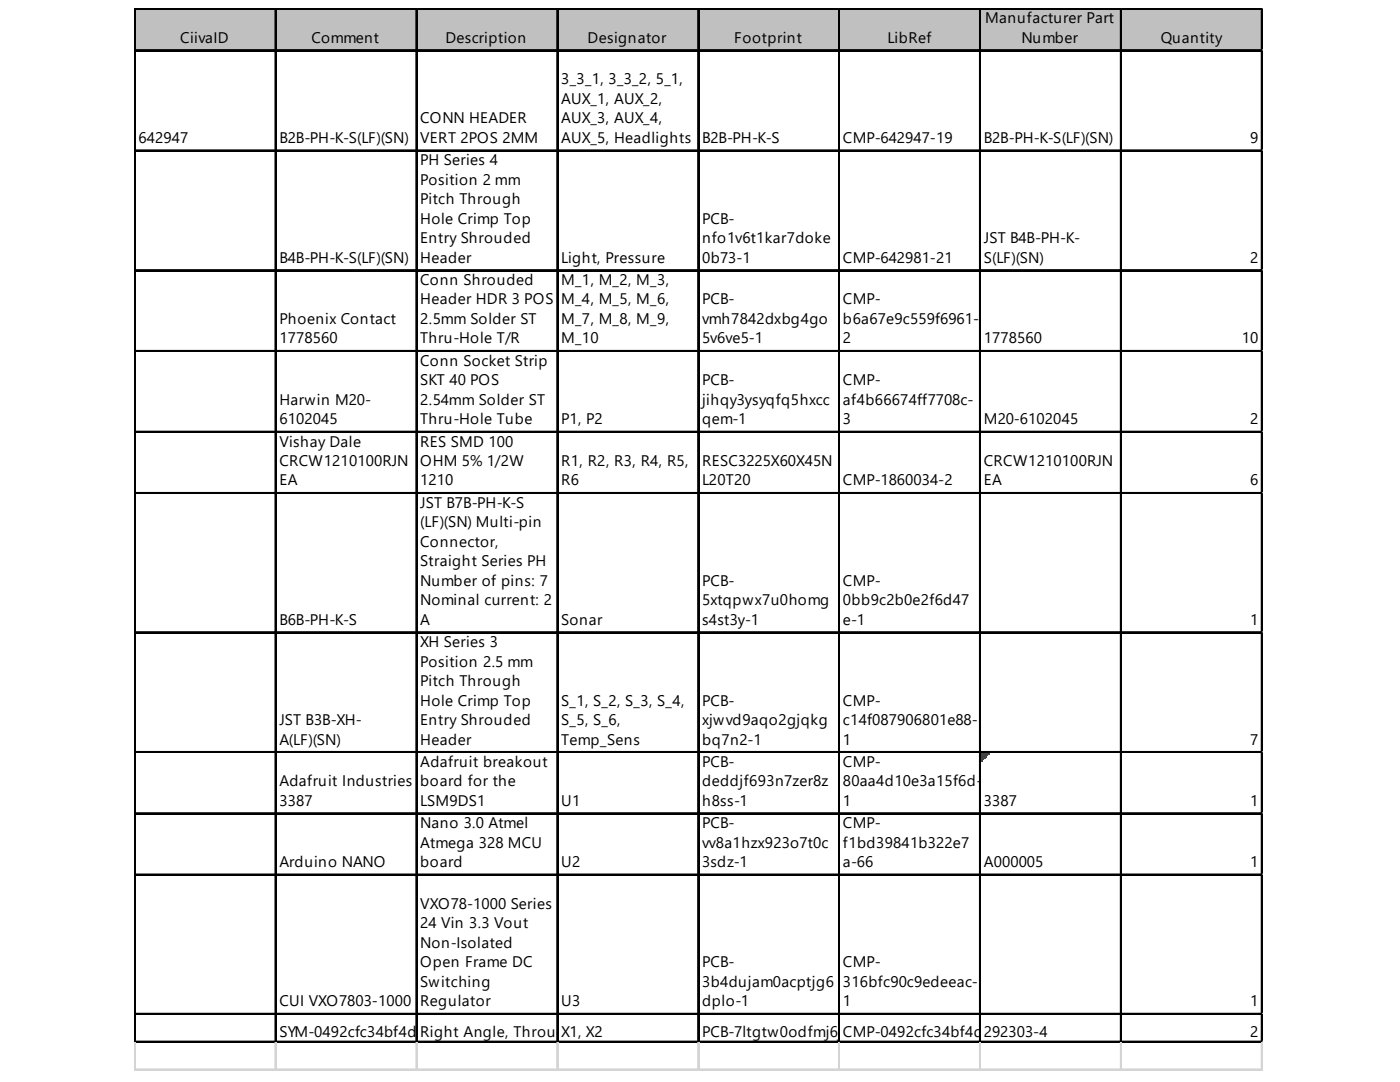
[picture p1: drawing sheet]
<svg xmlns="http://www.w3.org/2000/svg" width="279mm" height="216mm" viewBox="0 0 279 216" stroke-linecap="round" stroke-linejoin="round" font-family="sans-serif">
<defs><g id="words">
<g font-size="3.1">
<text x="196.6" y="4.6">Manufacturer Part</text>
<text x="36" y="8.5">CiivaID</text>
<text x="62.2" y="8.5">Comment</text>
<text x="88.9" y="8.5">Description</text>
<text x="117.3" y="8.5">Designator</text>
<text x="146.5" y="8.5">Footprint</text>
<text x="177.1" y="8.5">LibRef</text>
<text x="203.9" y="8.5">Number</text>
<text x="231.7" y="8.5">Quantity</text>
<text x="112" y="16.9">3_3_1, 3_3_2, 5_1,</text>
<text x="112" y="20.7">AUX_1, AUX_2,</text>
<text x="27.6" y="28.5">642947</text>
<text x="55.8" y="28.5">B2B-PH-K-S(LF)(SN)</text>
<text x="83.9" y="24.6">CONN HEADER</text>
<text x="83.9" y="28.5">VERT 2POS 2MM</text>
<text x="112" y="24.6">AUX_3, AUX_4,</text>
<text x="112" y="28.5">AUX_5, Headlights</text>
<text x="140.1" y="28.5">B2B-PH-K-S</text>
<text x="168.2" y="28.5">CMP-642947-19</text>
<text x="196.3" y="28.5">B2B-PH-K-S(LF)(SN)</text>
<text x="249.5" y="28.5">9</text>
<text x="83.9" y="33">PH Series 4</text>
<text x="83.9" y="36.9">Position 2 mm</text>
<text x="83.9" y="40.7">Pitch Through</text>
<text x="83.9" y="44.6">Hole Crimp Top</text>
<text x="140.1" y="44.6">PCB-</text>
<text x="55.8" y="52.4">B4B-PH-K-S(LF)(SN)</text>
<text x="83.9" y="48.5">Entry Shrouded</text>
<text x="83.9" y="52.4">Header</text>
<text x="112" y="52.4">Light, Pressure</text>
<text x="140.1" y="48.5">nfo1v6t1kar7doke</text>
<text x="140.1" y="52.4">0b73-1</text>
<text x="168.2" y="52.4">CMP-642981-21</text>
<text x="196.3" y="48.5">JST B4B-PH-K-</text>
<text x="196.3" y="52.4">S(LF)(SN)</text>
<text x="249.5" y="52.4">2</text>
<text x="83.9" y="56.9">Conn Shrouded</text>
<text x="112" y="56.9">M_1, M_2, M_3,</text>
<text x="55.8" y="64.6">Phoenix Contact</text>
<text x="83.9" y="60.8">Header HDR 3 POS</text>
<text x="83.9" y="64.6">2.5mm Solder ST</text>
<text x="112" y="60.8">M_4, M_5, M_6,</text>
<text x="112" y="64.6">M_7, M_8, M_9,</text>
<text x="140.1" y="60.8">PCB-</text>
<text x="140.1" y="64.6">vmh7842dxbg4go</text>
<text x="168.2" y="60.8">CMP-</text>
<text x="168.2" y="64.6">b6a67e9c559f6961-</text>
<text x="55.8" y="68.5">1778560</text>
<text x="83.9" y="68.5">Thru-Hole T/R</text>
<text x="112" y="68.5">M_10</text>
<text x="140.1" y="68.5">5v6ve5-1</text>
<text x="168.2" y="68.5">2</text>
<text x="196.3" y="68.5">1778560</text>
<text x="247.8" y="68.5">10</text>
<text x="83.9" y="73">Conn Socket Strip</text>
<text x="83.9" y="76.9">SKT 40 POS</text>
<text x="140.1" y="76.9">PCB-</text>
<text x="168.2" y="76.9">CMP-</text>
<text x="55.8" y="80.8">Harwin M20-</text>
<text x="83.9" y="80.8">2.54mm Solder ST</text>
<text x="140.1" y="80.8">jihqy3ysyqfq5hxcc</text>
<text x="168.2" y="80.8">af4b66674ff7708c-</text>
<text x="55.8" y="84.6">6102045</text>
<text x="55.8" y="89.1">Vishay Dale</text>
<text x="83.9" y="84.6">Thru-Hole Tube</text>
<text x="83.9" y="89.1">RES SMD 100</text>
<text x="112" y="84.6">P1, P2</text>
<text x="140.1" y="84.6">qem-1</text>
<text x="168.2" y="84.6">3</text>
<text x="196.3" y="84.6">M20-6102045</text>
<text x="249.5" y="84.6">2</text>
<text x="55.8" y="93">CRCW1210100RJN</text>
<text x="83.9" y="93">OHM 5% 1/2W</text>
<text x="112" y="93">R1, R2, R3, R4, R5,</text>
<text x="140.1" y="93">RESC3225X60X45N</text>
<text x="196.3" y="93">CRCW1210100RJN</text>
<text x="55.8" y="96.9">EA</text>
<text x="83.9" y="96.9">1210</text>
<text x="83.9" y="101.3">JST B7B-PH-K-S</text>
<text x="112" y="96.9">R6</text>
<text x="140.1" y="96.9">L20T20</text>
<text x="168.2" y="96.9">CMP-1860034-2</text>
<text x="196.3" y="96.9">EA</text>
<text x="249.5" y="96.9">6</text>
<text x="83.9" y="105.2">(LF)(SN) Multi-pin</text>
<text x="83.9" y="109.1">Connector,</text>
<text x="83.9" y="113">Straight Series PH</text>
<text x="83.9" y="116.9">Number of pins: 7</text>
<text x="140.1" y="116.9">PCB-</text>
<text x="168.2" y="116.9">CMP-</text>
<text x="55.8" y="124.7">B6B-PH-K-S</text>
<text x="83.9" y="120.8">Nominal current: 2</text>
<text x="83.9" y="124.7">A</text>
<text x="112" y="124.7">Sonar</text>
<text x="140.1" y="120.8">5xtqpwx7u0homg</text>
<text x="140.1" y="124.7">s4st3y-1</text>
<text x="168.2" y="120.8">0bb9c2b0e2f6d47</text>
<text x="168.2" y="124.7">e-1</text>
<text x="249.5" y="124.7">1</text>
<text x="83.9" y="129.1">XH Series 3</text>
<text x="83.9" y="133">Position 2.5 mm</text>
<text x="83.9" y="136.9">Pitch Through</text>
<text x="83.9" y="140.8">Hole Crimp Top</text>
<text x="112" y="140.8">S_1, S_2, S_3, S_4,</text>
<text x="140.1" y="140.8">PCB-</text>
<text x="168.2" y="140.8">CMP-</text>
<text x="55.8" y="144.7">JST B3B-XH-</text>
<text x="55.8" y="148.6">A(LF)(SN)</text>
<text x="83.9" y="144.7">Entry Shrouded</text>
<text x="83.9" y="148.6">Header</text>
<text x="112" y="144.7">S_5, S_6,</text>
<text x="112" y="148.6">Temp_Sens</text>
<text x="140.1" y="144.7">xjwvd9aqo2gjqkg</text>
<text x="140.1" y="148.6">bq7n2-1</text>
<text x="168.2" y="144.7">c14f087906801e88-</text>
<text x="168.2" y="148.6">1</text>
<text x="249.5" y="148.6">7</text>
<text x="83.9" y="153">Adafruit breakout</text>
<text x="140.1" y="153">PCB-</text>
<text x="168.2" y="153">CMP-</text>
<text x="55.8" y="156.9">Adafruit Industries</text>
<text x="55.8" y="160.8">3387</text>
<text x="83.9" y="156.9">board for the</text>
<text x="83.9" y="160.8">LSM9DS1</text>
<text x="112" y="160.8">U1</text>
<text x="140.1" y="156.9">deddjf693n7zer8z</text>
<text x="140.1" y="160.8">h8ss-1</text>
<text x="168.2" y="156.9">80aa4d10e3a15f6d-</text>
<text x="168.2" y="160.8">1</text>
<text x="196.3" y="160.8">3387</text>
<text x="249.5" y="160.8">1</text>
<text x="83.9" y="165.2">Nano 3.0 Atmel</text>
<text x="140.1" y="165.2">PCB-</text>
<text x="168.2" y="165.2">CMP-</text>
<text x="55.8" y="173">Arduino NANO</text>
<text x="83.9" y="169.1">Atmega 328 MCU</text>
<text x="83.9" y="173">board</text>
<text x="112" y="173">U2</text>
<text x="140.1" y="169.1">vv8a1hzx923o7t0c</text>
<text x="140.1" y="173">3sdz-1</text>
<text x="168.2" y="169.1">f1bd39841b322e7</text>
<text x="168.2" y="173">a-66</text>
<text x="196.3" y="173">A000005</text>
<text x="249.5" y="173">1</text>
<text x="83.9" y="181.3">VXO78-1000 Series</text>
<text x="83.9" y="185.2">24 Vin 3.3 Vout</text>
<text x="83.9" y="189.1">Non-Isolated</text>
<text x="83.9" y="193">Open Frame DC</text>
<text x="83.9" y="196.9">Switching</text>
<text x="140.1" y="193">PCB-</text>
<text x="140.1" y="196.9">3b4dujam0acptjg6</text>
<text x="168.2" y="193">CMP-</text>
<text x="168.2" y="196.9">316bfc90c9edeeac-</text>
<text x="55.8" y="200.8">CUI VXO7803-1000</text>
<text x="83.9" y="200.8">Regulator</text>
<text x="112" y="200.8">U3</text>
<text x="140.1" y="200.8">dplo-1</text>
<text x="168.2" y="200.8">1</text>
<text x="249.5" y="200.8">1</text>
<text x="55.8" y="206.9">SYM-0492cfc34bf4d</text>
<text x="83.2" y="206.9">bR55-1</text>
<text x="85.8" y="206.9">ight Angle, ThrougXh1,HXo2le Mount Vers</text>
<text x="139.9" y="206.9">ion2.0 Type A Mini UjC62t1l-1</text>
<text x="140.1" y="206.9">PCB-7ltgtw0odfmj6j</text>
<text x="169.3" y="206.9">SMP-0492cfc34bf4d</text>
<text x="171" y="206.9">B Connector Rece</text>
<text x="195.9" y="206.9">ptacle</text>
<text x="196.2" y="206.9">b55-7</text>
<text x="196.3" y="206.9">292303-4</text>
<text x="249.5" y="206.9">2</text>
</g>
</g></defs>
<path d="M27 1.8h225v8.4h-225z" fill="#c0c0c0"/>
<path d="M195.8 150.3h1.7" fill="none" stroke="#008000" stroke-width=".28"/>
<path d="M195.8 150.3h1.7v.2h-1.7z" fill="#008000"/>
<path d="M195.8 150.5h1.4" fill="none" stroke="#008000" stroke-width=".28"/>
<path d="M195.8 150.5h1.4v.3h-1.4z" fill="#008000"/>
<path d="M195.8 150.8h1.1" fill="none" stroke="#008000" stroke-width=".28"/>
<path d="M195.8 150.8h1.1v.3h-1.1z" fill="#008000"/>
<path d="M195.8 151.1h.8" fill="none" stroke="#008000" stroke-width=".28"/>
<path d="M195.8 151.1h.8v.3h-.8z" fill="#008000"/>
<path d="M195.8 151.4h.5" fill="none" stroke="#008000" stroke-width=".28"/>
<path d="M195.8 151.4h.5v.3h-.5z" fill="#008000"/>
<path d="M195.8 151.7h.3" fill="none" stroke="#008000" stroke-width=".28"/>
<path d="M195.8 151.7h.3v.2h-.3z" fill="#008000"/>
<g fill="none" stroke="#000" stroke-width=".28">
<path d="M26.8 1.6v206.5M26.9 1.6v206.5M27.1 1.6h224.9M27.1 1.7h224.9M27.1 9.9h224.9M27.1 10.1h224.9M54.9 1.9v206.2M55.1 1.9v206.2M83 1.9v206.2M83.2 1.9v206.2M111.2 1.9v206.2M111.3 1.9v206.2"/>
<path d="M139.3 1.9v206.2M139.4 1.9v206.2M167.4 1.9v206.2M167.5 1.9v206.2M195.5 1.9v206.2M195.6 1.9v206.2M223.6 1.9v206.2M223.8 1.9v206.2M251.7 1.9v206.2M251.9 1.9v206.2M27.1 29.9h224.9M27.1 30.1h224.9"/>
<path d="M27.1 53.8h224.9M27.1 54h224.9M27.1 70h224.9M27.1 70.1h224.9M27.1 86.1h224.9M27.1 86.2h224.9M27.1 98.3h224.9M27.1 98.4h224.9M27.1 126.1h224.9M27.1 126.2h224.9M27.1 150h224.9M27.1 150.1h224.9"/>
<path d="M27.1 162.2h224.9M27.1 162.3h224.9M27.1 174.4h224.9M27.1 174.6h224.9M27.1 202.2h224.9M27.1 202.4h224.9M27.1 207.8h224.9M27.1 207.9h224.9"/>
</g>
<g fill="none" stroke="#d4d4d4" stroke-width=".28">
<path d="M252 1.6h.1M26.8 208.1v5.6M26.9 208.1v5.6M54.9 208.1v5.6M55.1 208.1v5.6M83 208.1v5.6M83.2 208.1v5.6M111.2 208.1v5.6M111.3 208.1v5.6M139.3 208.1v5.6M139.4 208.1v5.6M167.4 208.1v5.6"/>
<path d="M167.5 208.1v5.6M195.5 208.1v5.6M195.6 208.1v5.6M223.6 208.1v5.6M223.8 208.1v5.6M251.7 208.1v5.6M251.9 208.1v5.6"/>
</g>
<path d="M252 1.6l.1 .3z" fill="#d4d4d4"/>
<path d="M252 9.9h.1" fill="none" stroke="#d4d4d4" stroke-width=".28"/>
<path d="M252 9.9l.1 .3z" fill="#d4d4d4"/>
<path d="M252 29.9h.1" fill="none" stroke="#d4d4d4" stroke-width=".28"/>
<path d="M252 29.9l.1 .3z" fill="#d4d4d4"/>
<path d="M252 53.8h.1" fill="none" stroke="#d4d4d4" stroke-width=".28"/>
<path d="M252 53.8l.1 .3z" fill="#d4d4d4"/>
<path d="M252 70h.1" fill="none" stroke="#d4d4d4" stroke-width=".28"/>
<path d="M252 70l.1 .2z" fill="#d4d4d4"/>
<path d="M252 86.1h.1" fill="none" stroke="#d4d4d4" stroke-width=".28"/>
<path d="M252 86.1l.1 .3z" fill="#d4d4d4"/>
<path d="M252 98.3h.1" fill="none" stroke="#d4d4d4" stroke-width=".28"/>
<path d="M252 98.3l.1 .3z" fill="#d4d4d4"/>
<path d="M252 126.1h.1" fill="none" stroke="#d4d4d4" stroke-width=".28"/>
<path d="M252 126.1l.1 .3z" fill="#d4d4d4"/>
<path d="M252 150h.1" fill="none" stroke="#d4d4d4" stroke-width=".28"/>
<path d="M252 150l.1 .3z" fill="#d4d4d4"/>
<path d="M252 162.2h.1" fill="none" stroke="#d4d4d4" stroke-width=".28"/>
<path d="M252 162.2l.1 .3z" fill="#d4d4d4"/>
<path d="M252 174.4h.1" fill="none" stroke="#d4d4d4" stroke-width=".28"/>
<path d="M252 174.4l.1 .3z" fill="#d4d4d4"/>
<path d="M252 202.2h.1" fill="none" stroke="#d4d4d4" stroke-width=".28"/>
<path d="M252 202.2l.1 .3z" fill="#d4d4d4"/>
<path d="M252 207.8h.1" fill="none" stroke="#d4d4d4" stroke-width=".28"/>
<path d="M252 207.8l.1 .3z" fill="#d4d4d4"/>
<path d="M26.8 213.3h225.3M26.8 213.5h225.3" fill="none" stroke="#d4d4d4" stroke-width=".28"/>
<use href="#words"/>
</svg>
